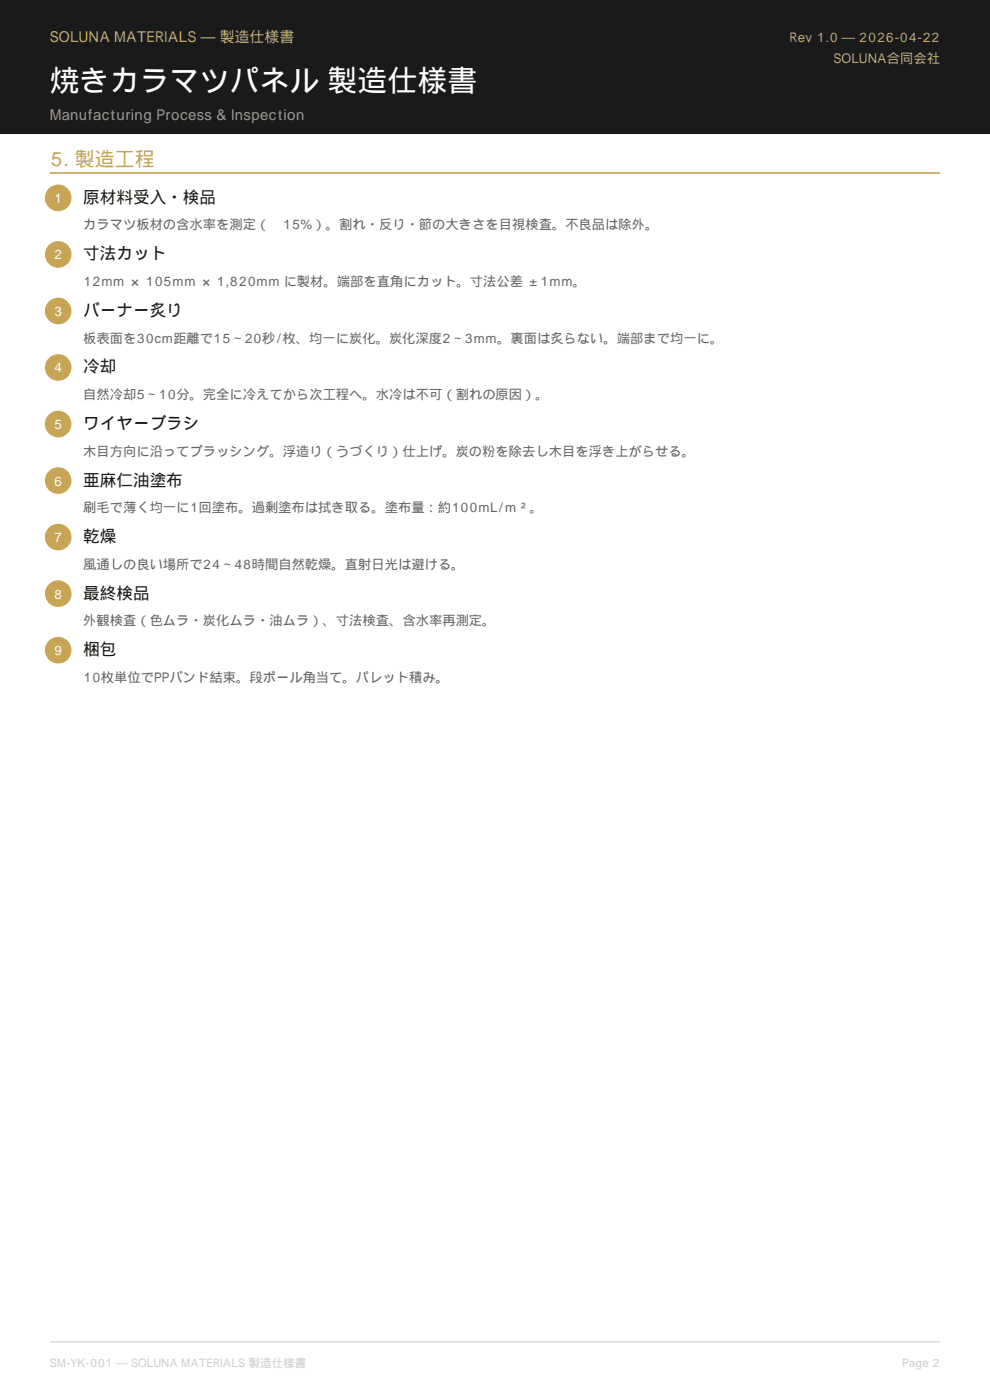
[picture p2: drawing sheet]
<svg xmlns="http://www.w3.org/2000/svg" width="210mm" height="297mm" viewBox="0 0 210 297" stroke-linecap="round" stroke-linejoin="round" font-family="sans-serif">
<defs><g id="words">
<text font-size="6.3" fill="#fff" x="10.6" y="19.4">焼きカラマツパネル 製造仕様書</text>
<text font-size="4.2" fill="#c8a455" x="10.6" y="35.3">5. 製造工程</text>
<g font-size="3.5" fill="#1a1a1a">
<text x="17.6" y="43">原材料受入・検品</text>
<text x="17.6" y="55">寸法カット</text>
<text x="17.6" y="67">バーナー炙り</text>
<text x="17.6" y="79">冷却</text>
<text x="17.6" y="91">ワイヤーブラシ</text>
<text x="17.6" y="103">亜麻仁油塗布</text>
<text x="17.6" y="115">乾燥</text>
<text x="17.6" y="127">最終検品</text>
<text x="17.6" y="139">梱包</text>
</g>
<text font-size="3.2" fill="#c8a455" x="10.6" y="8.8">SOLUNA MATERIALS — 製造仕様書</text>
<text font-size="3.2" fill="#999" x="10.6" y="25.4">Manufacturing Process &amp; Inspection</text>
<g font-size="2.8" fill="#c8a455">
<text x="167.5" y="8.8">Rev 1.0 — 2026-04-22</text>
<text x="176.8" y="13.4">SOLUNA合同会社</text>
</g>
<g font-size="2.8" fill="#666">
<text x="17.6" y="48.7">カラマツ板材の含水率を測定（≤15%）。割れ・反り・節の大きさを目視検査。不良品は除外。</text>
<text x="17.6" y="60.7">12mm × 105mm × 1,820mm に製材。端部を直角にカット。寸法公差 ±1mm。</text>
<text x="17.6" y="72.7">板表面を30cm距離で15〜20秒/枚、均一に炭化。炭化深度2〜3mm。裏面は炙らない。端部まで均一に。</text>
<text x="17.6" y="84.7">自然冷却5〜10分。完全に冷えてから次工程へ。水冷は不可（割れの原因）。</text>
<text x="17.6" y="96.7">木目方向に沿ってブラッシング。浮造り（うづくり）仕上げ。炭の粉を除去し木目を浮き上がらせる。</text>
<text x="17.6" y="108.7">刷毛で薄く均一に1回塗布。過剰塗布は拭き取る。塗布量：約100mL/m²。</text>
<text x="17.6" y="120.6">風通しの良い場所で24〜48時間自然乾燥。直射日光は避ける。</text>
<text x="17.6" y="132.6">外観検査（色ムラ・炭化ムラ・油ムラ）、寸法検査、含水率再測定。</text>
<text x="17.6" y="144.6">10枚単位でPPバンド結束。段ボール角当て。パレット積み。</text>
</g>
<g font-size="2.5" fill="#ccc">
<text x="10.6" y="289.9">SM-YK-001 — SOLUNA MATERIALS 製造仕様書</text>
<text x="191.4" y="289.9">Page 2</text>
</g>
</g></defs>
<path d="M0 0h210v28.2h-210z" fill-rule="evenodd" fill="#1a1a1a"/>
<path d="M10.6 284.7h188.8" fill="none" stroke="#ddd" stroke-width=".35"/>
<path d="M10.6 36.7h188.8" fill="none" stroke="#c8a455" stroke-width=".35"/>
<g fill="#c8a455">
<circle cx="12.3" cy="42" r="2.82"/>
<circle cx="12.3" cy="54" r="2.82"/>
<circle cx="12.3" cy="66" r="2.82"/>
<circle cx="12.3" cy="78" r="2.82"/>
<circle cx="12.3" cy="90" r="2.82"/>
<circle cx="12.3" cy="102" r="2.82"/>
<circle cx="12.3" cy="113.9" r="2.82"/>
<circle cx="12.3" cy="125.9" r="2.82"/>
<circle cx="12.3" cy="137.9" r="2.82"/>
</g>
<use href="#words"/>
</svg>
